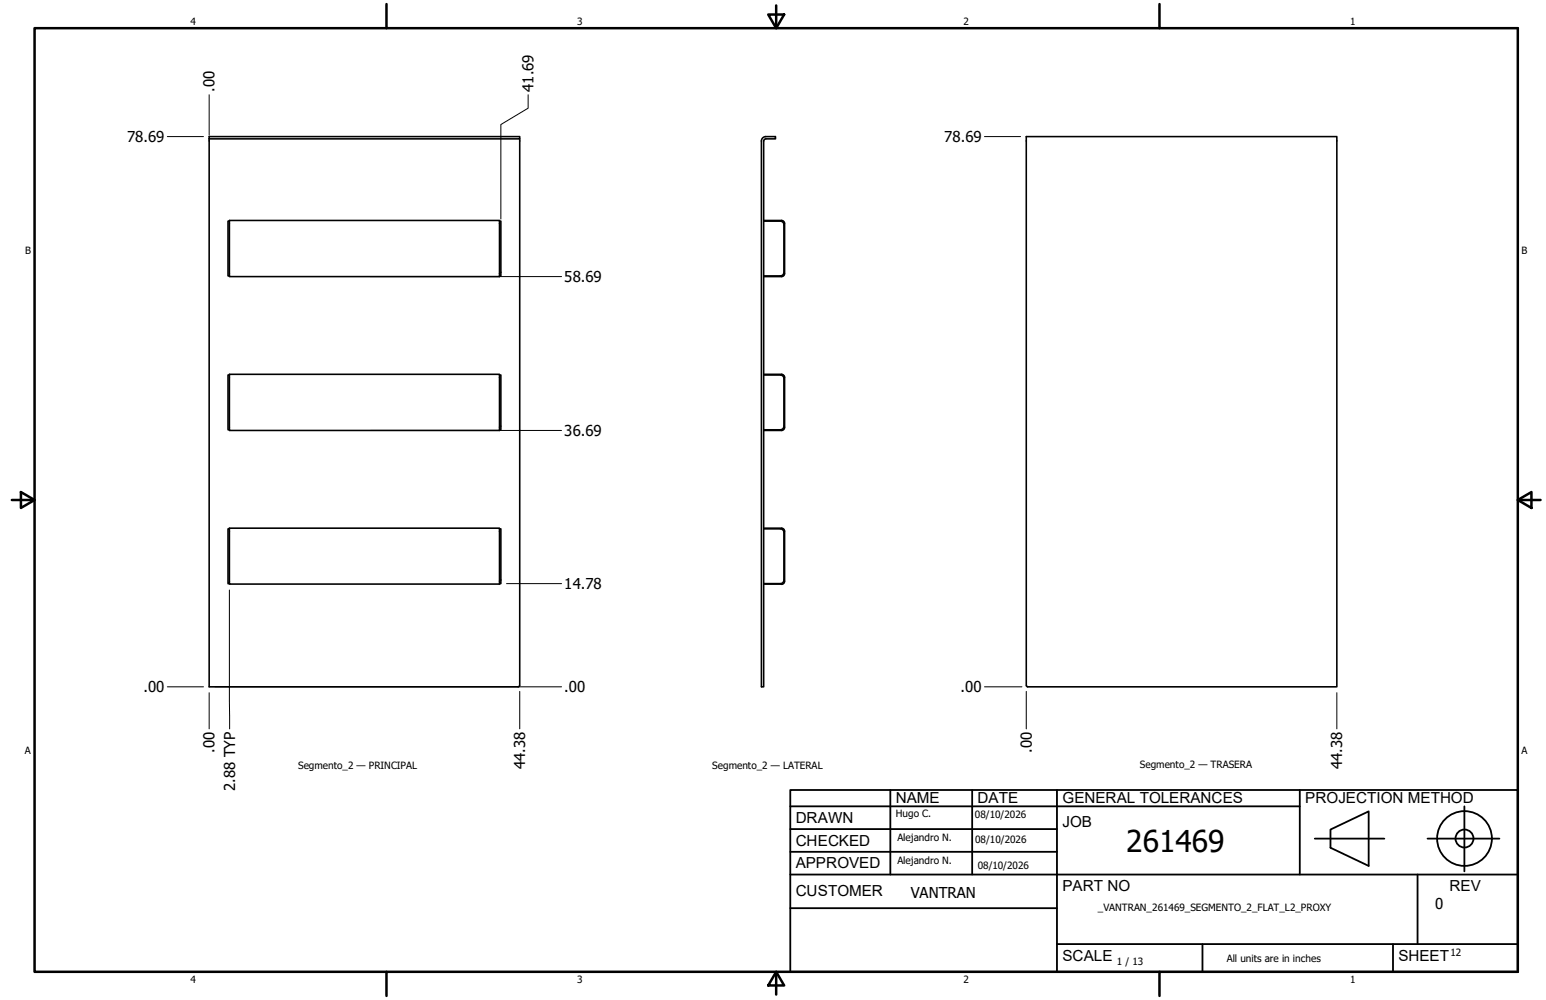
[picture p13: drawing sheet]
<svg xmlns="http://www.w3.org/2000/svg" width="432mm" height="279mm" viewBox="0 0 432 279" stroke-linecap="round" stroke-linejoin="round" font-family="sans-serif">
<defs><g id="words">
<text font-size="8.4" x="314.6" y="238.1">261469</text>
<g font-size="4.3">
<text x="250.2" y="224.2">NAME</text>
<text x="273" y="224.2">DATE</text>
<text x="296.7" y="224.3">GENERAL TOLERANCES</text>
<text x="364.6" y="224.3">PROJECTION METHOD</text>
<text x="222.2" y="229.9">DRAWN</text>
<text x="296.7" y="230.9">JOB</text>
<text x="222.2" y="236.3">CHECKED</text>
<text x="222.2" y="242.6">APPROVED</text>
<text x="222.2" y="250.3">CUSTOMER</text>
<text x="296.7" y="249">PART NO</text>
<text x="404.8" y="248.9">REV</text>
<text x="296.7" y="268.4">SCALE</text>
<text x="390.6" y="268.4">SHEET</text>
</g>
<g font-size="4.2">
<text x="59.9" y="25.7" transform="rotate(-90 59.9 25.7)">.00</text>
<text x="149" y="25.7" transform="rotate(-90 149 25.7)">41.69</text>
<text x="35.5" y="39.7">78.69</text>
<text x="263.7" y="39.7">78.69</text>
<text x="157.6" y="78.8">58.69</text>
<text x="157.6" y="121.8">36.69</text>
<text x="157.6" y="164.6">14.78</text>
<text x="40.1" y="193.4">.00</text>
<text x="157.6" y="193.4">.00</text>
<text x="268.3" y="193.4">.00</text>
<text x="59.9" y="210.2" transform="rotate(-90 59.9 210.2)">.00</text>
<text x="146.7" y="214.8" transform="rotate(-90 146.7 214.8)">44.38</text>
<text x="288.2" y="210.2" transform="rotate(-90 288.2 210.2)">.00</text>
<text x="374.9" y="214.8" transform="rotate(-90 374.9 214.8)">44.38</text>
<text x="65.7" y="221" transform="rotate(-90 65.7 221)">2.88 TYP</text>
<text x="254.4" y="250.8">VANTRAN</text>
<text x="400.9" y="254">0</text>
</g>
<g font-size="2.8">
<text x="53.2" y="6.9">4</text>
<text x="161.2" y="6.9">3</text>
<text x="269.1" y="6.9">2</text>
<text x="377.1" y="6.9">1</text>
<text x="7" y="70.9">B</text>
<text x="424.9" y="70.9">B</text>
<text x="6.9" y="210.6">A</text>
<text x="83.2" y="214.9">Segmento_2 — PRINCIPAL</text>
<text x="198.9" y="214.9">Segmento_2 — LATERAL</text>
<text x="318.4" y="214.7">Segmento_2 — TRASERA</text>
<text x="424.9" y="210.6">A</text>
<text x="250.2" y="228.3">Hugo C.</text>
<text x="272.3" y="228.4">08/10/2026</text>
<text x="250.6" y="234.9">Alejandro N.</text>
<text x="272.4" y="235.6">08/10/2026</text>
<text x="250.6" y="241.5">Alejandro N.</text>
<text x="273.1" y="242.8">08/10/2026</text>
<text x="306.6" y="254.4">_VANTRAN_261469_SEGMENTO_2_FLAT_L2_PROXY</text>
<text x="312" y="269.7">1 / 13</text>
<text x="342.6" y="268.7">All units are in inches</text>
<text x="405.1" y="267.1">12</text>
<text x="53.2" y="274.6">4</text>
<text x="161.2" y="274.6">3</text>
<text x="269.1" y="274.6">2</text>
<text x="377.1" y="274.6">1</text>
</g>
</g></defs>
<!-- layer: Visible (ANSI) -->
<g fill="none" stroke="#000" stroke-width=".44">
<path d="M58.4 38.8h86.8v-.6h-86.8v153.7h86.3l.4-.4M145.2 38.8v152.8M213.2 38.4l.7-.2h2.7v.6h-2.7l-.4 .2-.2 .4v152.5h-.6v-152.5zM64.1 61.6h75.4v15.7h-75.4zM64.1 61.8h-.4v15.3h.4M139.5 61.8h.4v15.3h-.4M213.3 61.8h4.7a.98 .98 0 0 1 .9 1v13.3M213.3 61.6h5M213.3 77.3h5M218.3 61.6a.86 .86 0 0 1 .8 .9M218.9 76.1a.98 .98 0 0 1-.9 1h-4.7M219.1 62.5v13.9a.86 .86 0 0 1-.8 .9"/>
<path d="M64.1 104.6h75.4v15.7h-75.4zM64.1 104.8h-.4v15.3h.4M139.5 104.8h.4v15.3h-.4M213.3 104.8h4.7a.98 .98 0 0 1 .9 1v13.3M213.3 104.6h5M218.3 104.6a.86 .86 0 0 1 .8 .8M218.9 119.1a.98 .98 0 0 1-.9 1h-4.7M219.1 105.5v13.9a.86 .86 0 0 1-.8 .9M213.3 120.3h5M64.1 147.6h75.4v15.6h-75.4zM64.1 147.8h-.4v15.3h.4M139.5 147.8h.4v15.3h-.4"/>
<path d="M213.3 147.8h4.7a.98 .98 0 0 1 .9 .9M213.3 147.6h5M218.3 147.6a.86 .86 0 0 1 .8 .8v14M218.9 148.8v13.3a.98 .98 0 0 1-.9 1h-4.7M213.3 163.2h5M219.1 162.4a.86 .86 0 0 1-.8 .9M286.7 191.5l.4 .4h86.3v-153.7h-86.8v153.4"/>
</g>
<!-- layer: Borde (ANSI) -->
<g fill="none" stroke="#000" stroke-width=".7">
<path d="M9.7 7.9h414.2v263.6h-414.2zM107.9 1.1v6.8M214.6 4.1h4.4l-2.2 3.8zM216.8 1.5v6.4M323.8 1.1v6.8M3.3 139.7h6.4M5.8 137.5l3.9 2.2-3.9 2.2zM423.9 139.7l3.8-2.2v4.4zM423.9 139.7h6.4M107.9 271.5v6.8M216.8 271.5l2.2 3.8h-4.4zM216.8 271.5v6.4"/>
<path d="M323.8 271.5v6.8"/>
</g>
<!-- layer: Title (ANSI)-1 -->
<g fill="none" stroke="#000" stroke-width=".51">
<path d="M220.7 220.7h203.2v50.8h-203.2zM220.7 225.3h142.3M220.7 231.6h74.5M220.7 238h74.5M248.7 220.7v23.6M271.5 220.7v23.6M295.2 220.7v50.8M363 220.7v23.6M367.2 234.3h19.5M371.6 231.8l10.7-5.1v15.2l-10.7-5zM398.7 234.3h20.1M409 225.3v18.2"/>
<path d="M220.7 244.3h203.2M220.7 253.7h74.5M395.9 244.3v19.5M295.2 263.8h128.7M335.9 263.8v7.7M389.1 263.8v7.7"/>
<circle cx="409" cy="234.3" r="7.7"/>
<circle cx="409" cy="234.3" r="2.51"/>
</g>
<!-- layer: Cota (ANSI) -->
<g fill="none" stroke="#000" stroke-width=".28">
<path d="M46.7 38.2h10.1M58.4 26.5v11.3M147.5 26.5v3.7l-7.6 4.6v26.4M275 38.2h10.1M103.4 77.3h53.4M103.4 120.3h53.4M64.1 164.8v38.8M141.5 163.1h15.3M46.7 191.9h10.1M58.4 193.5v10.1M60 191.9h96.8M145.2 193.2v10.4"/>
<path d="M275 191.9h10.4M286.6 193.2v10.4M373.4 193.5v10.1"/>
</g>
<use href="#words"/>
</svg>
